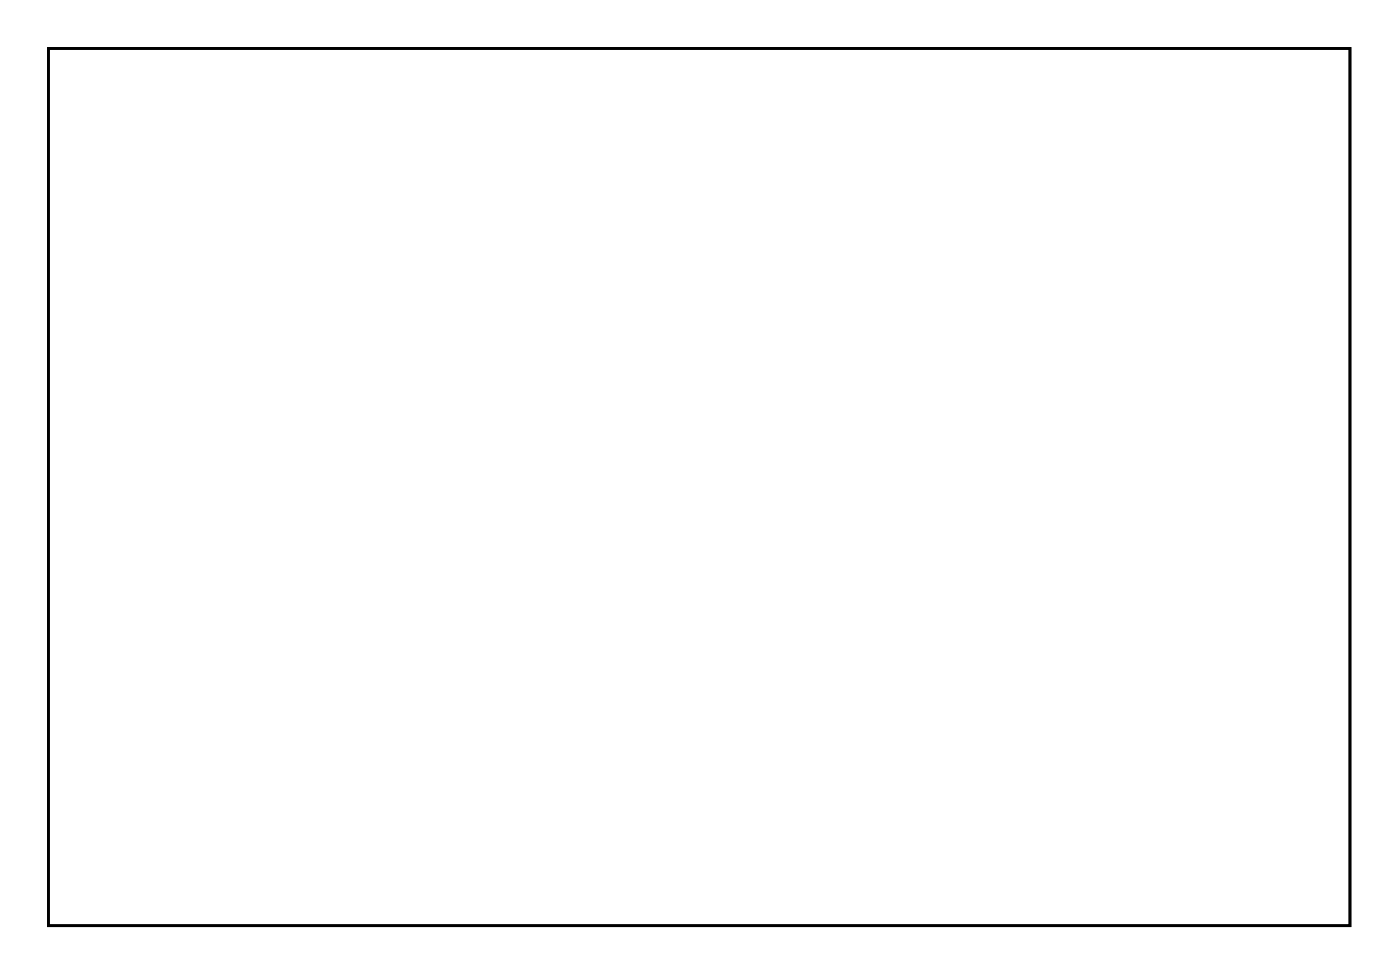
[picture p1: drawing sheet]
<svg xmlns="http://www.w3.org/2000/svg" width="105mm" height="73mm" viewBox="0 0 105 73" stroke-linecap="round" stroke-linejoin="round" font-family="sans-serif">
<path d="M3.6 3.6h97.8v65.9h-97.8z" fill="none" stroke="#000" stroke-width=".2"/>
<path d="M3.6 3.6h97.8v65.9h-97.8zM3.6 3.6v65.9h97.8v-65.9z" fill="#000"/>
<circle cx="81.5" cy="11.9" r="1.6" fill="#fff"/>
<circle cx="81.5" cy="11.9" r="1.6" fill="none" stroke="#fff" stroke-width=".25"/>
<circle cx="18" cy="33.4" r="1.6" fill="#fff"/>
<circle cx="18" cy="33.4" r="1.6" fill="none" stroke="#fff" stroke-width=".25"/>
<circle cx="51.1" cy="33.5" r="1.6" fill="#fff"/>
<circle cx="51.1" cy="33.5" r="1.6" fill="none" stroke="#fff" stroke-width=".25"/>
<circle cx="68.8" cy="60.1" r="1.6" fill="#fff"/>
<circle cx="68.8" cy="60.1" r="1.6" fill="none" stroke="#fff" stroke-width=".25"/>
<circle cx="68.8" cy="47.4" r=".56" fill="#fff"/>
<circle cx="68.8" cy="47.4" r=".56" fill="none" stroke="#fff" stroke-width=".66" stroke-linecap="butt"/>
<circle cx="68.8" cy="44.9" r=".56" fill="#fff"/>
<circle cx="68.8" cy="44.9" r=".56" fill="none" stroke="#fff" stroke-width=".66" stroke-linecap="butt"/>
<circle cx="68.9" cy="42.3" r=".56" fill="#fff"/>
<circle cx="68.9" cy="42.3" r=".56" fill="none" stroke="#fff" stroke-width=".66" stroke-linecap="butt"/>
<circle cx="68.9" cy="39.8" r=".56" fill="#fff"/>
<circle cx="68.9" cy="39.8" r=".56" fill="none" stroke="#fff" stroke-width=".66" stroke-linecap="butt"/>
<circle cx="68.8" cy="37.3" r=".56" fill="#fff"/>
<circle cx="68.8" cy="37.3" r=".56" fill="none" stroke="#fff" stroke-width=".66" stroke-linecap="butt"/>
<circle cx="68.8" cy="34.7" r=".56" fill="#fff"/>
<circle cx="68.8" cy="34.7" r=".56" fill="none" stroke="#fff" stroke-width=".66" stroke-linecap="butt"/>
<circle cx="68.8" cy="32.2" r=".56" fill="#fff"/>
<circle cx="68.8" cy="32.2" r=".56" fill="none" stroke="#fff" stroke-width=".66" stroke-linecap="butt"/>
<circle cx="68.8" cy="29.6" r=".56" fill="#fff"/>
<circle cx="68.8" cy="29.6" r=".56" fill="none" stroke="#fff" stroke-width=".66" stroke-linecap="butt"/>
<circle cx="68.8" cy="27.1" r=".56" fill="#fff"/>
<circle cx="68.8" cy="27.1" r=".56" fill="none" stroke="#fff" stroke-width=".66" stroke-linecap="butt"/>
<circle cx="68.8" cy="24.6" r=".56" fill="#fff"/>
<circle cx="68.8" cy="24.6" r=".56" fill="none" stroke="#fff" stroke-width=".66" stroke-linecap="butt"/>
<circle cx="91.7" cy="47.4" r=".56" fill="#fff"/>
<circle cx="91.7" cy="47.4" r=".56" fill="none" stroke="#fff" stroke-width=".66" stroke-linecap="butt"/>
<circle cx="91.7" cy="44.9" r=".56" fill="#fff"/>
<circle cx="91.7" cy="44.9" r=".56" fill="none" stroke="#fff" stroke-width=".66" stroke-linecap="butt"/>
<circle cx="91.7" cy="42.3" r=".56" fill="#fff"/>
<circle cx="91.7" cy="42.3" r=".56" fill="none" stroke="#fff" stroke-width=".66" stroke-linecap="butt"/>
<circle cx="91.7" cy="39.8" r=".56" fill="#fff"/>
<circle cx="91.7" cy="39.8" r=".56" fill="none" stroke="#fff" stroke-width=".66" stroke-linecap="butt"/>
<circle cx="91.7" cy="37.3" r=".56" fill="#fff"/>
<circle cx="91.7" cy="37.3" r=".56" fill="none" stroke="#fff" stroke-width=".66" stroke-linecap="butt"/>
<circle cx="91.7" cy="34.7" r=".56" fill="#fff"/>
<circle cx="91.7" cy="34.7" r=".56" fill="none" stroke="#fff" stroke-width=".66" stroke-linecap="butt"/>
<circle cx="91.7" cy="32.2" r=".56" fill="#fff"/>
<circle cx="91.7" cy="32.2" r=".56" fill="none" stroke="#fff" stroke-width=".66" stroke-linecap="butt"/>
<circle cx="91.7" cy="29.6" r=".56" fill="#fff"/>
<circle cx="91.7" cy="29.6" r=".56" fill="none" stroke="#fff" stroke-width=".66" stroke-linecap="butt"/>
<circle cx="91.7" cy="27.1" r=".56" fill="#fff"/>
<circle cx="91.7" cy="27.1" r=".56" fill="none" stroke="#fff" stroke-width=".66" stroke-linecap="butt"/>
<circle cx="91.7" cy="24.6" r=".56" fill="#fff"/>
<circle cx="91.7" cy="24.6" r=".56" fill="none" stroke="#fff" stroke-width=".66" stroke-linecap="butt"/>
<circle cx="76.5" cy="16.9" r=".56" fill="#fff"/>
<circle cx="76.5" cy="16.9" r=".56" fill="none" stroke="#fff" stroke-width=".66" stroke-linecap="butt"/>
<circle cx="81.5" cy="16.9" r=".56" fill="#fff"/>
<circle cx="81.5" cy="16.9" r=".56" fill="none" stroke="#fff" stroke-width=".66" stroke-linecap="butt"/>
<circle cx="84.1" cy="16.9" r=".56" fill="#fff"/>
<circle cx="84.1" cy="16.9" r=".56" fill="none" stroke="#fff" stroke-width=".66" stroke-linecap="butt"/>
<circle cx="86.6" cy="16.9" r=".56" fill="#fff"/>
<circle cx="86.6" cy="16.9" r=".56" fill="none" stroke="#fff" stroke-width=".66" stroke-linecap="butt"/>
<circle cx="51.1" cy="27.1" r=".67" fill="#fff"/>
<circle cx="51.1" cy="27.1" r=".67" fill="none" stroke="#fff" stroke-width=".59"/>
<path d="M50.4 26.4h1.3v1.4h-1.3z" fill="#fff"/>
<path d="M50.4 26.4h1.3v1.4h-1.3z" fill="none" stroke="#fff" stroke-width=".59"/>
<circle cx="48.5" cy="27.1" r=".67" fill="#fff"/>
<circle cx="48.5" cy="27.1" r=".67" fill="none" stroke="#fff" stroke-width=".59"/>
<circle cx="46" cy="27.1" r=".67" fill="#fff"/>
<circle cx="46" cy="27.1" r=".67" fill="none" stroke="#fff" stroke-width=".59"/>
<circle cx="43.4" cy="27.1" r=".67" fill="#fff"/>
<circle cx="43.4" cy="27.1" r=".67" fill="none" stroke="#fff" stroke-width=".59"/>
<circle cx="54.2" cy="25.8" r="1.35" fill="#fff"/>
<circle cx="54.2" cy="25.8" r="1.35" fill="none" stroke="#fff" stroke-width=".76" stroke-linecap="butt"/>
<circle cx="40.9" cy="27.1" r=".67" fill="#fff"/>
<circle cx="40.9" cy="27.1" r=".67" fill="none" stroke="#fff" stroke-width=".59"/>
<circle cx="38.4" cy="27.1" r=".67" fill="#fff"/>
<circle cx="38.4" cy="27.1" r=".67" fill="none" stroke="#fff" stroke-width=".59"/>
<circle cx="35.8" cy="27.1" r=".67" fill="#fff"/>
<circle cx="35.8" cy="27.1" r=".67" fill="none" stroke="#fff" stroke-width=".59"/>
<circle cx="33.3" cy="27.1" r=".67" fill="#fff"/>
<circle cx="33.3" cy="27.1" r=".67" fill="none" stroke="#fff" stroke-width=".59"/>
<circle cx="30.7" cy="27.1" r=".67" fill="#fff"/>
<circle cx="30.7" cy="27.1" r=".67" fill="none" stroke="#fff" stroke-width=".59"/>
<circle cx="28.2" cy="27.1" r=".67" fill="#fff"/>
<circle cx="28.2" cy="27.1" r=".67" fill="none" stroke="#fff" stroke-width=".59"/>
<circle cx="25.7" cy="27.1" r=".67" fill="#fff"/>
<circle cx="25.7" cy="27.1" r=".67" fill="none" stroke="#fff" stroke-width=".59"/>
<circle cx="23.1" cy="27.1" r=".67" fill="#fff"/>
<circle cx="23.1" cy="27.1" r=".67" fill="none" stroke="#fff" stroke-width=".59"/>
<circle cx="20.6" cy="27.1" r=".67" fill="#fff"/>
<circle cx="20.6" cy="27.1" r=".67" fill="none" stroke="#fff" stroke-width=".59"/>
<circle cx="17.4" cy="25.8" r="1.35" fill="#fff"/>
<circle cx="17.4" cy="25.8" r="1.35" fill="none" stroke="#fff" stroke-width=".76" stroke-linecap="butt"/>
<circle cx="51.1" cy="11.9" r=".67" fill="#fff"/>
<circle cx="51.1" cy="11.9" r=".67" fill="none" stroke="#fff" stroke-width=".59"/>
<path d="M50.4 11.2h1.3v1.3h-1.3z" fill="#fff"/>
<path d="M50.4 11.2h1.3v1.3h-1.3z" fill="none" stroke="#fff" stroke-width=".59"/>
<circle cx="48.5" cy="11.9" r=".67" fill="#fff"/>
<circle cx="48.5" cy="11.9" r=".67" fill="none" stroke="#fff" stroke-width=".59"/>
<circle cx="46" cy="11.9" r=".67" fill="#fff"/>
<circle cx="46" cy="11.9" r=".67" fill="none" stroke="#fff" stroke-width=".59"/>
<circle cx="43.4" cy="11.9" r=".67" fill="#fff"/>
<circle cx="43.4" cy="11.9" r=".67" fill="none" stroke="#fff" stroke-width=".59"/>
<circle cx="40.9" cy="11.9" r=".67" fill="#fff"/>
<circle cx="40.9" cy="11.9" r=".67" fill="none" stroke="#fff" stroke-width=".59"/>
<circle cx="38.4" cy="11.9" r=".67" fill="#fff"/>
<circle cx="38.4" cy="11.9" r=".67" fill="none" stroke="#fff" stroke-width=".59"/>
<circle cx="35.8" cy="11.9" r=".67" fill="#fff"/>
<circle cx="35.8" cy="11.9" r=".67" fill="none" stroke="#fff" stroke-width=".59"/>
<circle cx="33.3" cy="11.9" r=".67" fill="#fff"/>
<circle cx="33.3" cy="11.9" r=".67" fill="none" stroke="#fff" stroke-width=".59"/>
<circle cx="30.7" cy="11.9" r=".67" fill="#fff"/>
<circle cx="30.7" cy="11.9" r=".67" fill="none" stroke="#fff" stroke-width=".59"/>
<circle cx="28.2" cy="11.9" r=".67" fill="#fff"/>
<circle cx="28.2" cy="11.9" r=".67" fill="none" stroke="#fff" stroke-width=".59"/>
<circle cx="25.7" cy="11.9" r=".67" fill="#fff"/>
<circle cx="25.7" cy="11.9" r=".67" fill="none" stroke="#fff" stroke-width=".59"/>
<circle cx="23.1" cy="11.9" r=".67" fill="#fff"/>
<circle cx="23.1" cy="11.9" r=".67" fill="none" stroke="#fff" stroke-width=".59"/>
<circle cx="20.6" cy="11.9" r=".67" fill="#fff"/>
<circle cx="20.6" cy="11.9" r=".67" fill="none" stroke="#fff" stroke-width=".59"/>
<circle cx="17.4" cy="13.1" r="1.35" fill="#fff"/>
<circle cx="17.4" cy="13.1" r="1.35" fill="none" stroke="#fff" stroke-width=".76" stroke-linecap="butt"/>
<circle cx="54.2" cy="13.1" r="1.35" fill="#fff"/>
<circle cx="54.2" cy="13.1" r="1.35" fill="none" stroke="#fff" stroke-width=".76" stroke-linecap="butt"/>
<circle cx="13" cy="39.8" r=".67" fill="#fff"/>
<circle cx="13" cy="39.8" r=".67" fill="none" stroke="#fff" stroke-width=".59"/>
<path d="M12.3 39.1h1.3v1.3h-1.3z" fill="#fff"/>
<path d="M12.3 39.1h1.3v1.3h-1.3z" fill="none" stroke="#fff" stroke-width=".59"/>
<circle cx="15.5" cy="39.8" r=".67" fill="#fff"/>
<circle cx="15.5" cy="39.8" r=".67" fill="none" stroke="#fff" stroke-width=".59"/>
<circle cx="18" cy="39.8" r=".67" fill="#fff"/>
<circle cx="18" cy="39.8" r=".67" fill="none" stroke="#fff" stroke-width=".59"/>
<circle cx="20.6" cy="39.8" r=".67" fill="#fff"/>
<circle cx="20.6" cy="39.8" r=".67" fill="none" stroke="#fff" stroke-width=".59"/>
<circle cx="9.8" cy="41" r="1.35" fill="#fff"/>
<circle cx="9.8" cy="41" r="1.35" fill="none" stroke="#fff" stroke-width=".76" stroke-linecap="butt"/>
<circle cx="23.1" cy="39.8" r=".67" fill="#fff"/>
<circle cx="23.1" cy="39.8" r=".67" fill="none" stroke="#fff" stroke-width=".59"/>
<circle cx="25.7" cy="39.8" r=".67" fill="#fff"/>
<circle cx="25.7" cy="39.8" r=".67" fill="none" stroke="#fff" stroke-width=".59"/>
<circle cx="28.2" cy="39.8" r=".67" fill="#fff"/>
<circle cx="28.2" cy="39.8" r=".67" fill="none" stroke="#fff" stroke-width=".59"/>
<circle cx="30.7" cy="39.8" r=".67" fill="#fff"/>
<circle cx="30.7" cy="39.8" r=".67" fill="none" stroke="#fff" stroke-width=".59"/>
<circle cx="33.3" cy="39.8" r=".67" fill="#fff"/>
<circle cx="33.3" cy="39.8" r=".67" fill="none" stroke="#fff" stroke-width=".59"/>
<circle cx="35.8" cy="39.8" r=".67" fill="#fff"/>
<circle cx="35.8" cy="39.8" r=".67" fill="none" stroke="#fff" stroke-width=".59"/>
<circle cx="38.4" cy="39.8" r=".67" fill="#fff"/>
<circle cx="38.4" cy="39.8" r=".67" fill="none" stroke="#fff" stroke-width=".59"/>
<circle cx="40.9" cy="39.8" r=".67" fill="#fff"/>
<circle cx="40.9" cy="39.8" r=".67" fill="none" stroke="#fff" stroke-width=".59"/>
<circle cx="43.4" cy="39.8" r=".67" fill="#fff"/>
<circle cx="43.4" cy="39.8" r=".67" fill="none" stroke="#fff" stroke-width=".59"/>
<circle cx="46.6" cy="41" r="1.35" fill="#fff"/>
<circle cx="46.6" cy="41" r="1.35" fill="none" stroke="#fff" stroke-width=".76" stroke-linecap="butt"/>
<circle cx="13" cy="55" r=".67" fill="#fff"/>
<circle cx="13" cy="55" r=".67" fill="none" stroke="#fff" stroke-width=".59"/>
<path d="M12.3 54.3h1.3v1.4h-1.3z" fill="#fff"/>
<path d="M12.3 54.3h1.3v1.4h-1.3z" fill="none" stroke="#fff" stroke-width=".59"/>
<circle cx="15.5" cy="55" r=".67" fill="#fff"/>
<circle cx="15.5" cy="55" r=".67" fill="none" stroke="#fff" stroke-width=".59"/>
<circle cx="18" cy="55" r=".67" fill="#fff"/>
<circle cx="18" cy="55" r=".67" fill="none" stroke="#fff" stroke-width=".59"/>
<circle cx="20.6" cy="55" r=".67" fill="#fff"/>
<circle cx="20.6" cy="55" r=".67" fill="none" stroke="#fff" stroke-width=".59"/>
<circle cx="23.1" cy="55" r=".67" fill="#fff"/>
<circle cx="23.1" cy="55" r=".67" fill="none" stroke="#fff" stroke-width=".59"/>
<circle cx="25.7" cy="55" r=".67" fill="#fff"/>
<circle cx="25.7" cy="55" r=".67" fill="none" stroke="#fff" stroke-width=".59"/>
<circle cx="28.2" cy="55" r=".67" fill="#fff"/>
<circle cx="28.2" cy="55" r=".67" fill="none" stroke="#fff" stroke-width=".59"/>
<circle cx="30.7" cy="55" r=".67" fill="#fff"/>
<circle cx="30.7" cy="55" r=".67" fill="none" stroke="#fff" stroke-width=".59"/>
<circle cx="33.3" cy="55" r=".67" fill="#fff"/>
<circle cx="33.3" cy="55" r=".67" fill="none" stroke="#fff" stroke-width=".59"/>
<circle cx="35.8" cy="55" r=".67" fill="#fff"/>
<circle cx="35.8" cy="55" r=".67" fill="none" stroke="#fff" stroke-width=".59"/>
<circle cx="38.4" cy="55" r=".67" fill="#fff"/>
<circle cx="38.4" cy="55" r=".67" fill="none" stroke="#fff" stroke-width=".59"/>
<circle cx="40.9" cy="55" r=".67" fill="#fff"/>
<circle cx="40.9" cy="55" r=".67" fill="none" stroke="#fff" stroke-width=".59"/>
<circle cx="43.4" cy="55" r=".67" fill="#fff"/>
<circle cx="43.4" cy="55" r=".67" fill="none" stroke="#fff" stroke-width=".59"/>
<circle cx="46.6" cy="53.7" r="1.35" fill="#fff"/>
<circle cx="46.6" cy="53.7" r="1.35" fill="none" stroke="#fff" stroke-width=".76" stroke-linecap="butt"/>
<circle cx="9.8" cy="53.7" r="1.35" fill="#fff"/>
<circle cx="9.8" cy="53.7" r="1.35" fill="none" stroke="#fff" stroke-width=".76" stroke-linecap="butt"/>
<circle cx="73.9" cy="11.9" r=".74" fill="#fff"/>
<circle cx="73.9" cy="11.9" r=".74" fill="none" stroke="#fff" stroke-width=".76" stroke-linecap="butt"/>
<circle cx="71.4" cy="11.9" r=".74" fill="#fff"/>
<circle cx="71.4" cy="11.9" r=".74" fill="none" stroke="#fff" stroke-width=".76" stroke-linecap="butt"/>
<circle cx="68.8" cy="11.9" r=".74" fill="#fff"/>
<circle cx="68.8" cy="11.9" r=".74" fill="none" stroke="#fff" stroke-width=".76" stroke-linecap="butt"/>
<circle cx="66.3" cy="11.9" r=".74" fill="#fff"/>
<circle cx="66.3" cy="11.9" r=".74" fill="none" stroke="#fff" stroke-width=".76" stroke-linecap="butt"/>
<circle cx="84.1" cy="57.6" r=".74" fill="#fff"/>
<circle cx="84.1" cy="57.6" r=".74" fill="none" stroke="#fff" stroke-width=".76" stroke-linecap="butt"/>
<circle cx="81.5" cy="57.6" r=".74" fill="#fff"/>
<circle cx="81.5" cy="57.6" r=".74" fill="none" stroke="#fff" stroke-width=".76" stroke-linecap="butt"/>
<circle cx="79" cy="57.6" r=".74" fill="#fff"/>
<circle cx="79" cy="57.6" r=".74" fill="none" stroke="#fff" stroke-width=".76" stroke-linecap="butt"/>
<circle cx="76.5" cy="57.6" r=".74" fill="#fff"/>
<circle cx="76.5" cy="57.6" r=".74" fill="none" stroke="#fff" stroke-width=".76" stroke-linecap="butt"/>
<circle cx="73.9" cy="57.6" r=".74" fill="#fff"/>
<circle cx="73.9" cy="57.6" r=".74" fill="none" stroke="#fff" stroke-width=".76" stroke-linecap="butt"/>
<circle cx="84.1" cy="57.6" r=".74" fill="#fff"/>
<circle cx="84.1" cy="57.6" r=".74" fill="none" stroke="#fff" stroke-width=".76" stroke-linecap="butt"/>
<circle cx="81.5" cy="57.6" r=".74" fill="#fff"/>
<circle cx="81.5" cy="57.6" r=".74" fill="none" stroke="#fff" stroke-width=".76" stroke-linecap="butt"/>
<circle cx="79" cy="57.6" r=".74" fill="#fff"/>
<circle cx="79" cy="57.6" r=".74" fill="none" stroke="#fff" stroke-width=".76" stroke-linecap="butt"/>
<circle cx="76.5" cy="57.6" r=".74" fill="#fff"/>
<circle cx="76.5" cy="57.6" r=".74" fill="none" stroke="#fff" stroke-width=".76" stroke-linecap="butt"/>
<circle cx="73.9" cy="57.6" r=".74" fill="#fff"/>
<circle cx="73.9" cy="57.6" r=".74" fill="none" stroke="#fff" stroke-width=".76" stroke-linecap="butt"/>
<circle cx="73.9" cy="60.1" r=".74" fill="#fff"/>
<circle cx="73.9" cy="60.1" r=".74" fill="none" stroke="#fff" stroke-width=".76" stroke-linecap="butt"/>
<circle cx="76.5" cy="60.1" r=".74" fill="#fff"/>
<circle cx="76.5" cy="60.1" r=".74" fill="none" stroke="#fff" stroke-width=".76" stroke-linecap="butt"/>
<circle cx="79" cy="60.1" r=".74" fill="#fff"/>
<circle cx="79" cy="60.1" r=".74" fill="none" stroke="#fff" stroke-width=".76" stroke-linecap="butt"/>
<circle cx="81.5" cy="60.1" r=".74" fill="#fff"/>
<circle cx="81.5" cy="60.1" r=".74" fill="none" stroke="#fff" stroke-width=".76" stroke-linecap="butt"/>
<circle cx="84.1" cy="60.1" r=".74" fill="#fff"/>
<circle cx="84.1" cy="60.1" r=".74" fill="none" stroke="#fff" stroke-width=".76" stroke-linecap="butt"/>
<circle cx="23.1" cy="34.7" r=".74" fill="#fff"/>
<circle cx="23.1" cy="34.7" r=".74" fill="none" stroke="#fff" stroke-width=".76" stroke-linecap="butt"/>
<circle cx="25.7" cy="34.7" r=".74" fill="#fff"/>
<circle cx="25.7" cy="34.7" r=".74" fill="none" stroke="#fff" stroke-width=".76" stroke-linecap="butt"/>
<circle cx="28.2" cy="34.7" r=".74" fill="#fff"/>
<circle cx="28.2" cy="34.7" r=".74" fill="none" stroke="#fff" stroke-width=".76" stroke-linecap="butt"/>
<circle cx="30.7" cy="34.7" r=".74" fill="#fff"/>
<circle cx="30.7" cy="34.7" r=".74" fill="none" stroke="#fff" stroke-width=".76" stroke-linecap="butt"/>
<circle cx="33.3" cy="34.7" r=".74" fill="#fff"/>
<circle cx="33.3" cy="34.7" r=".74" fill="none" stroke="#fff" stroke-width=".76" stroke-linecap="butt"/>
<circle cx="35.8" cy="34.7" r=".74" fill="#fff"/>
<circle cx="35.8" cy="34.7" r=".74" fill="none" stroke="#fff" stroke-width=".76" stroke-linecap="butt"/>
<circle cx="38.4" cy="34.7" r=".74" fill="#fff"/>
<circle cx="38.4" cy="34.7" r=".74" fill="none" stroke="#fff" stroke-width=".76" stroke-linecap="butt"/>
<circle cx="40.9" cy="34.7" r=".74" fill="#fff"/>
<circle cx="40.9" cy="34.7" r=".74" fill="none" stroke="#fff" stroke-width=".76" stroke-linecap="butt"/>
<circle cx="23.1" cy="34.7" r=".74" fill="#fff"/>
<circle cx="23.1" cy="34.7" r=".74" fill="none" stroke="#fff" stroke-width=".76" stroke-linecap="butt"/>
<circle cx="25.7" cy="34.7" r=".74" fill="#fff"/>
<circle cx="25.7" cy="34.7" r=".74" fill="none" stroke="#fff" stroke-width=".76" stroke-linecap="butt"/>
<circle cx="28.2" cy="34.7" r=".74" fill="#fff"/>
<circle cx="28.2" cy="34.7" r=".74" fill="none" stroke="#fff" stroke-width=".76" stroke-linecap="butt"/>
<circle cx="30.7" cy="34.7" r=".74" fill="#fff"/>
<circle cx="30.7" cy="34.7" r=".74" fill="none" stroke="#fff" stroke-width=".76" stroke-linecap="butt"/>
<circle cx="33.3" cy="34.7" r=".74" fill="#fff"/>
<circle cx="33.3" cy="34.7" r=".74" fill="none" stroke="#fff" stroke-width=".76" stroke-linecap="butt"/>
<circle cx="35.8" cy="34.7" r=".74" fill="#fff"/>
<circle cx="35.8" cy="34.7" r=".74" fill="none" stroke="#fff" stroke-width=".76" stroke-linecap="butt"/>
<circle cx="38.4" cy="34.7" r=".74" fill="#fff"/>
<circle cx="38.4" cy="34.7" r=".74" fill="none" stroke="#fff" stroke-width=".76" stroke-linecap="butt"/>
<circle cx="40.9" cy="34.7" r=".74" fill="#fff"/>
<circle cx="40.9" cy="34.7" r=".74" fill="none" stroke="#fff" stroke-width=".76" stroke-linecap="butt"/>
<circle cx="40.9" cy="32.2" r=".74" fill="#fff"/>
<circle cx="40.9" cy="32.2" r=".74" fill="none" stroke="#fff" stroke-width=".76" stroke-linecap="butt"/>
<circle cx="38.4" cy="32.2" r=".74" fill="#fff"/>
<circle cx="38.4" cy="32.2" r=".74" fill="none" stroke="#fff" stroke-width=".76" stroke-linecap="butt"/>
<circle cx="35.8" cy="32.2" r=".74" fill="#fff"/>
<circle cx="35.8" cy="32.2" r=".74" fill="none" stroke="#fff" stroke-width=".76" stroke-linecap="butt"/>
<circle cx="33.3" cy="32.2" r=".74" fill="#fff"/>
<circle cx="33.3" cy="32.2" r=".74" fill="none" stroke="#fff" stroke-width=".76" stroke-linecap="butt"/>
<circle cx="30.7" cy="32.2" r=".74" fill="#fff"/>
<circle cx="30.7" cy="32.2" r=".74" fill="none" stroke="#fff" stroke-width=".76" stroke-linecap="butt"/>
<circle cx="28.2" cy="32.2" r=".74" fill="#fff"/>
<circle cx="28.2" cy="32.2" r=".74" fill="none" stroke="#fff" stroke-width=".76" stroke-linecap="butt"/>
<circle cx="25.7" cy="32.2" r=".74" fill="#fff"/>
<circle cx="25.7" cy="32.2" r=".74" fill="none" stroke="#fff" stroke-width=".76" stroke-linecap="butt"/>
<circle cx="23.1" cy="32.2" r=".74" fill="#fff"/>
<circle cx="23.1" cy="32.2" r=".74" fill="none" stroke="#fff" stroke-width=".76" stroke-linecap="butt"/>
<circle cx="63.8" cy="47.4" r=".74" fill="#fff"/>
<circle cx="63.8" cy="47.4" r=".74" fill="none" stroke="#fff" stroke-width=".76" stroke-linecap="butt"/>
<circle cx="63.8" cy="44.9" r=".74" fill="#fff"/>
<circle cx="63.8" cy="44.9" r=".74" fill="none" stroke="#fff" stroke-width=".76" stroke-linecap="butt"/>
<circle cx="96.8" cy="12.9" r="1.52" fill="#fff"/>
<circle cx="96.8" cy="12.9" r="1.52" fill="none" stroke="#fff" stroke-width=".76" stroke-linecap="butt"/>
<circle cx="96.8" cy="6.8" r="1.52" fill="#fff"/>
<circle cx="96.8" cy="6.8" r="1.52" fill="none" stroke="#fff" stroke-width=".76" stroke-linecap="butt"/>
<circle cx="92" cy="9.8" r="1.52" fill="#fff"/>
<circle cx="92" cy="9.8" r="1.52" fill="none" stroke="#fff" stroke-width=".76" stroke-linecap="butt"/>
</svg>
